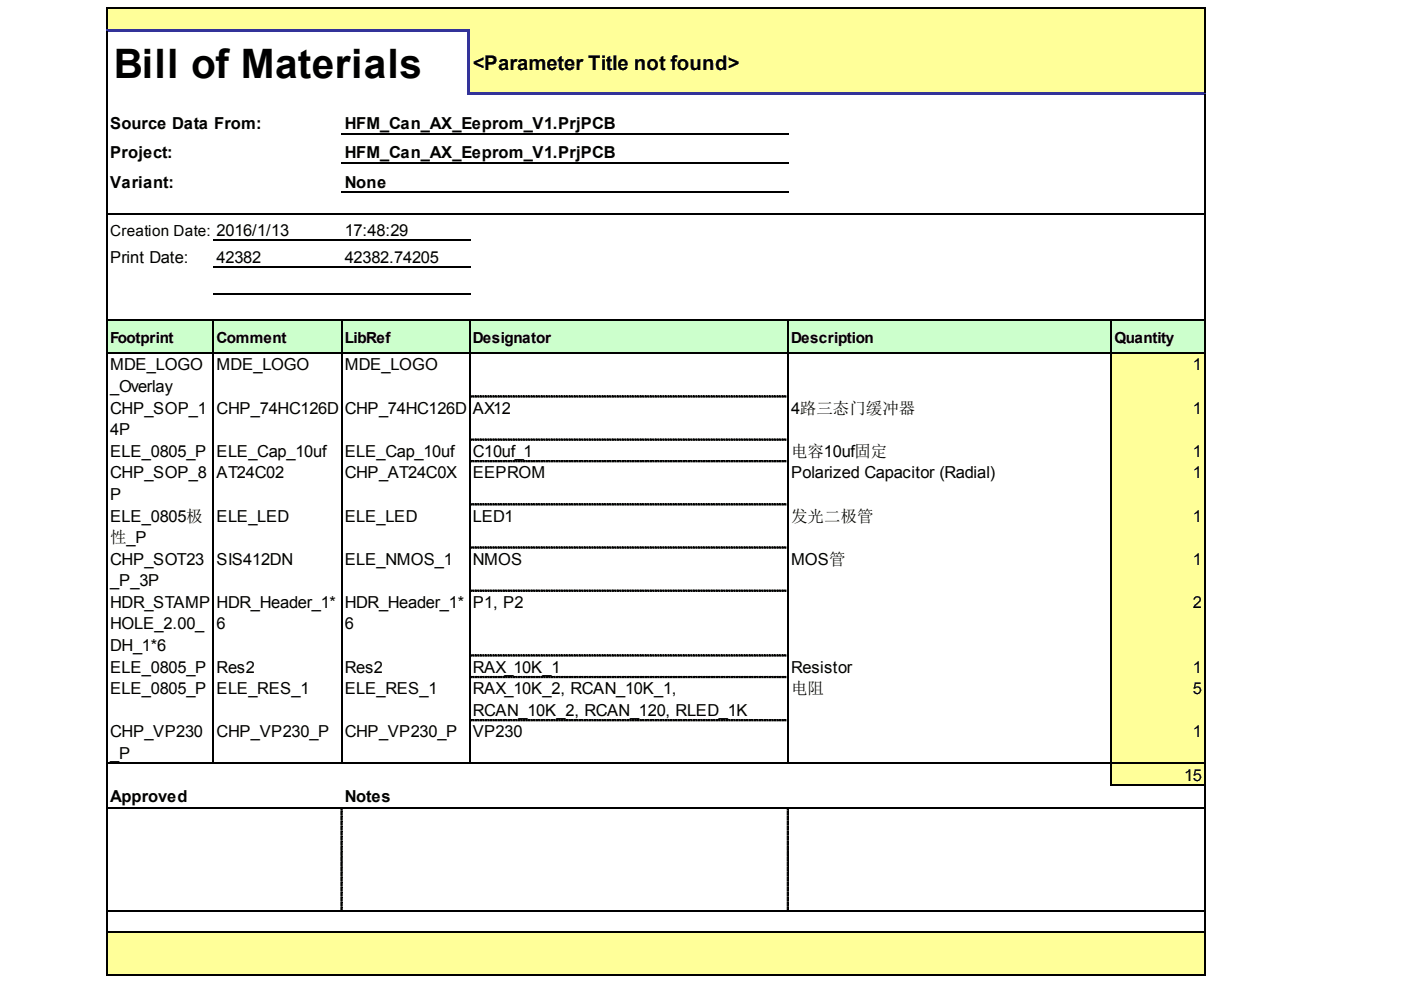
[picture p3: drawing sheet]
<svg xmlns="http://www.w3.org/2000/svg" width="297mm" height="210mm" viewBox="0 0 297 210" stroke-linecap="round" stroke-linejoin="round" font-family="sans-serif">
<defs><g id="words">
<text font-size="8.6" x="24.2" y="16.6">Bill of Materials</text>
<text font-size="4.3" x="100.2" y="14.7">&lt;Parameter Title not found&gt;</text>
<g font-size="3.5">
<text x="23.4" y="27.4">Source Data From:</text>
<text x="73.1" y="27.4">HFM_Can_AX_Eeprom_V1.PrjPCB</text>
<text x="23.4" y="33.6">Project:</text>
<text x="73.1" y="33.6">HFM_Can_AX_Eeprom_V1.PrjPCB</text>
<text x="23.4" y="39.8">Variant:</text>
<text x="73.1" y="39.8">None</text>
<text x="73.1" y="50">17:48:29</text>
<text x="23.4" y="55.7">Print Date:</text>
<text x="45.9" y="55.7">42382</text>
<text x="73.1" y="55.7">42382.74205</text>
<text x="23.4" y="78.5">MDE_LOGO</text>
<text x="23.4" y="83.1">_Overlay</text>
<text x="45.9" y="78.5">MDE_LOGO</text>
<text x="73.1" y="78.5">MDE_LOGO</text>
<text x="252.9" y="78.5">1</text>
<text x="23.4" y="87.7">CHP_SOP_1</text>
<text x="45.9" y="87.7">CHP_74HC126D</text>
<text x="73.1" y="87.7">CHP_74HC126D</text>
<text x="100.2" y="87.7">AX12</text>
<text x="167.7" y="87.7">4路三态门缓冲器</text>
<text x="252.9" y="87.7">1</text>
<text x="23.4" y="92.3">4P</text>
<text x="23.4" y="96.8">ELE_0805_P</text>
<text x="23.4" y="101.4">CHP_SOP_8</text>
<text x="45.9" y="96.8">ELE_Cap_10uf</text>
<text x="45.9" y="101.4">AT24C02</text>
<text x="73.1" y="96.8">ELE_Cap_10uf</text>
<text x="73.1" y="101.4">CHP_AT24C0X</text>
<text x="100.2" y="96.8">C10uf_1</text>
<text x="100.2" y="101.4">EEPROM</text>
<text x="167.7" y="101.4">Polarized Capacitor (Radial)</text>
<text x="167.7" y="96.8">电容10uf固定</text>
<text x="252.9" y="96.8">1</text>
<text x="252.9" y="101.4">1</text>
<text x="23.4" y="106">P</text>
<text x="23.4" y="110.6">ELE_0805极</text>
<text x="45.9" y="110.6">ELE_LED</text>
<text x="73.1" y="110.6">ELE_LED</text>
<text x="100.2" y="110.6">LED1</text>
<text x="167.7" y="110.6">发光二极管</text>
<text x="252.9" y="110.6">1</text>
<text x="23.4" y="119.7">CHP_SOT23</text>
<text x="23.4" y="115.2">性_P</text>
<text x="45.9" y="119.7">SIS412DN</text>
<text x="73.1" y="119.7">ELE_NMOS_1</text>
<text x="100.2" y="119.7">NMOS</text>
<text x="167.7" y="119.7">MOS管</text>
<text x="252.9" y="119.7">1</text>
<text x="23.4" y="124.3">_P_3P</text>
<text x="23.4" y="128.9">HDR_STAMP</text>
<text x="45.9" y="128.9">HDR_Header_1*</text>
<text x="73.1" y="128.9">HDR_Header_1*</text>
<text x="100.2" y="128.9">P1, P2</text>
<text x="252.9" y="128.9">2</text>
<text x="23.4" y="133.5">HOLE_2.00_</text>
<text x="45.9" y="133.5">6</text>
<text x="73.1" y="133.5">6</text>
<text x="23.4" y="138">DH_1*6</text>
<text x="23.4" y="142.6">ELE_0805_P</text>
<text x="45.9" y="142.6">Res2</text>
<text x="73.1" y="142.6">Res2</text>
<text x="100.2" y="142.6">RAX_10K_1</text>
<text x="167.7" y="142.6">Resistor</text>
<text x="252.9" y="142.6">1</text>
<text x="23.4" y="147.2">ELE_0805_P</text>
<text x="45.9" y="147.2">ELE_RES_1</text>
<text x="73.1" y="147.2">ELE_RES_1</text>
<text x="100.2" y="147.2">RAX_10K_2, RCAN_10K_1,</text>
<text x="167.7" y="147.2">电阻</text>
<text x="252.9" y="147.2">5</text>
<text x="100.2" y="151.8">RCAN_10K_2, RCAN_120, RLED_1K</text>
<text x="23.4" y="156.3">CHP_VP230</text>
<text x="23.4" y="160.9">_P</text>
<text x="45.9" y="156.3">CHP_VP230_P</text>
<text x="73.1" y="156.3">CHP_VP230_P</text>
<text x="100.2" y="156.3">VP230</text>
<text x="252.9" y="156.3">1</text>
<text x="251" y="165.5">15</text>
<text x="23.4" y="170.1">Approved</text>
<text x="73.1" y="170.1">Notes</text>
</g>
<g font-size="3.2">
<text x="23.4" y="50">Creation Date: 2016/1/13</text>
<text x="23.4" y="72.6">Footprint</text>
<text x="45.9" y="72.6">Comment</text>
<text x="73.1" y="72.6">LibRef</text>
<text x="100.2" y="72.6">Designator</text>
<text x="167.7" y="72.6">Description</text>
<text x="236.3" y="72.6">Quantity</text>
</g>
</g></defs>
<g fill="#ff9">
<path d="M22.8 1.8h22.6v4.9h-22.6z" fill-rule="evenodd"/>
<path d="M45.1 1.8h27.5v4.9h-27.5z" fill-rule="evenodd"/>
<path d="M72.3 1.8h27.4v4.9h-27.4z" fill-rule="evenodd"/>
<path d="M99.4 1.8h67.8v4.9h-67.8z" fill-rule="evenodd"/>
<path d="M166.9 1.8h68.8v4.9h-68.8z" fill-rule="evenodd"/>
<path d="M235.5 1.8h20.1v4.9h-20.1z" fill-rule="evenodd"/>
<path d="M99.4 6.4h67.8v13.7h-67.8z" fill-rule="evenodd"/>
<path d="M166.9 6.4h68.8v13.7h-68.8z" fill-rule="evenodd"/>
<path d="M235.5 6.4h20.1v13.7h-20.1z" fill-rule="evenodd"/>
<path d="M235.5 74.8h20.1v9.4h-20.1z" fill-rule="evenodd"/>
<path d="M235.5 83.9h20.1v9.4h-20.1z" fill-rule="evenodd"/>
<path d="M235.5 93.1h20.1v4.8h-20.1z" fill-rule="evenodd"/>
<path d="M235.5 97.7h20.1v9.4h-20.1z" fill-rule="evenodd"/>
<path d="M235.5 106.8h20.1v9.4h-20.1z" fill-rule="evenodd"/>
<path d="M235.5 116h20.1v9.4h-20.1z" fill-rule="evenodd"/>
<path d="M235.5 125.1h20.1v14h-20.1z" fill-rule="evenodd"/>
<path d="M235.5 138.8h20.1v4.9h-20.1z" fill-rule="evenodd"/>
<path d="M235.5 143.4h20.1v9.4h-20.1z" fill-rule="evenodd"/>
<path d="M235.5 152.6h20.1v9.4h-20.1z" fill-rule="evenodd"/>
<path d="M235.5 161.7h20.1v4.9h-20.1z" fill-rule="evenodd"/>
<path d="M22.8 197.5h22.6v4.9h-22.6z" fill-rule="evenodd"/>
<path d="M45.1 197.5h27.5v4.9h-27.5z" fill-rule="evenodd"/>
<path d="M72.3 197.5h27.4v4.9h-27.4z" fill-rule="evenodd"/>
<path d="M99.4 197.5h67.8v4.9h-67.8z" fill-rule="evenodd"/>
<path d="M166.9 197.5h68.8v4.9h-68.8z" fill-rule="evenodd"/>
<path d="M235.5 197.5h20.1v4.9h-20.1z" fill-rule="evenodd"/>
<path d="M22.8 202.1h22.6v4.8h-22.6z" fill-rule="evenodd"/>
<path d="M45.1 202.1h27.5v4.8h-27.5z" fill-rule="evenodd"/>
<path d="M72.3 202.1h27.4v4.8h-27.4z" fill-rule="evenodd"/>
<path d="M99.4 202.1h67.8v4.8h-67.8z" fill-rule="evenodd"/>
<path d="M166.9 202.1h68.8v4.8h-68.8z" fill-rule="evenodd"/>
<path d="M235.5 202.1h20.1v4.8h-20.1z" fill-rule="evenodd"/>
</g>
<g fill="#cfc">
<path d="M22.8 67.8h22.6v7.2h-22.6z" fill-rule="evenodd"/>
<path d="M45.1 67.8h27.5v7.2h-27.5z" fill-rule="evenodd"/>
<path d="M72.3 67.8h27.4v7.2h-27.4z" fill-rule="evenodd"/>
<path d="M99.4 67.8h67.8v7.2h-67.8z" fill-rule="evenodd"/>
<path d="M166.9 67.8h68.8v7.2h-68.8z" fill-rule="evenodd"/>
<path d="M235.5 67.8h20.1v7.2h-20.1z" fill-rule="evenodd"/>
</g>
<path d="M22.5 1.7h233.1" fill="none" stroke="#000" stroke-width=".27"/>
<g fill="#339">
<path d="M22.5 6.1h77.2v.6h-77.2z" fill-rule="evenodd"/>
<path d="M99.7 19.6h155.9v.5h-155.9z" fill-rule="evenodd"/>
</g>
<g fill="#000" stroke="#000" stroke-width=".21">
<path d="M99.7 83.9h.3v.3h-.3zM100.2 83.9h.3v.3h-.3zM100.8 83.9h.2v.3h-.2zM101.3 83.9h.3v.3h-.3zM101.9 83.9h.2v.3h-.2zM102.4 83.9h.3v.3h-.3zM102.9 83.9h.3v.3h-.3zM103.5 83.9h.2v.3h-.2zM104 83.9h.3v.3h-.3zM104.5 83.9h.3v.3h-.3zM105.1 83.9h.2v.3h-.2zM105.6 83.9h.3v.3h-.3zM106.2 83.9h.2v.3h-.2zM106.7 83.9h.3v.3h-.3zM107.2 83.9h.3v.3h-.3zM107.8 83.9h.2v.3h-.2zM108.3 83.9h.3v.3h-.3zM108.8 83.9h.3v.3h-.3zM109.4 83.9h.2v.3h-.2zM109.9 83.9h.3v.3h-.3zM110.5 83.9h.2v.3h-.2zM111 83.9h.3v.3h-.3zM111.5 83.9h.3v.3h-.3zM112.1 83.9h.2v.3h-.2zM112.6 83.9h.3v.3h-.3zM113.1 83.9h.3v.3h-.3zM113.7 83.9h.2v.3h-.2zM114.2 83.9h.3v.3h-.3zM114.8 83.9h.2v.3h-.2zM115.3 83.9h.3v.3h-.3zM115.8 83.9h.3v.3h-.3zM116.4 83.9h.2v.3h-.2zM116.9 83.9h.3v.3h-.3zM117.4 83.9h.3v.3h-.3zM118 83.9h.3v.3h-.3zM118.5 83.9h.3v.3h-.3zM119.1 83.9h.2v.3h-.2zM119.6 83.9h.3v.3h-.3zM120.1 83.9h.3v.3h-.3zM120.7 83.9h.2v.3h-.2zM121.2 83.9h.3v.3h-.3zM121.7 83.9h.3v.3h-.3zM122.3 83.9h.3v.3h-.3zM122.8 83.9h.3v.3h-.3zM123.4 83.9h.2v.3h-.2zM123.9 83.9h.3v.3h-.3zM124.4 83.9h.3v.3h-.3zM125 83.9h.2v.3h-.2zM125.5 83.9h.3v.3h-.3zM126 83.9h.3v.3h-.3zM126.6 83.9h.3v.3h-.3zM127.1 83.9h.3v.3h-.3zM127.7 83.9h.2v.3h-.2zM128.2 83.9h.3v.3h-.3zM128.7 83.9h.3v.3h-.3zM129.3 83.9h.2v.3h-.2zM129.8 83.9h.3v.3h-.3zM130.3 83.9h.3v.3h-.3zM130.9 83.9h.3v.3h-.3zM131.4 83.9h.3v.3h-.3zM132 83.9h.2v.3h-.2zM132.5 83.9h.3v.3h-.3zM133 83.9h.3v.3h-.3zM133.6 83.9h.2v.3h-.2zM134.1 83.9h.3v.3h-.3zM134.6 83.9h.3v.3h-.3zM135.2 83.9h.3v.3h-.3zM135.7 83.9h.3v.3h-.3zM136.3 83.9h.2v.3h-.2zM136.8 83.9h.3v.3h-.3zM137.3 83.9h.3v.3h-.3zM137.9 83.9h.2v.3h-.2zM138.4 83.9h.3v.3h-.3zM138.9 83.9h.3v.3h-.3zM139.5 83.9h.3v.3h-.3zM140 83.9h.3v.3h-.3zM140.6 83.9h.2v.3h-.2zM141.1 83.9h.3v.3h-.3zM141.6 83.9h.3v.3h-.3zM142.2 83.9h.2v.3h-.2zM142.7 83.9h.3v.3h-.3zM143.3 83.9h.2v.3h-.2zM143.8 83.9h.3v.3h-.3zM144.3 83.9h.3v.3h-.3zM144.9 83.9h.2v.3h-.2zM145.4 83.9h.3v.3h-.3zM145.9 83.9h.3v.3h-.3zM146.5 83.9h.2v.3h-.2zM147 83.9h.3v.3h-.3zM147.6 83.9h.2v.3h-.2zM148.1 83.9h.3v.3h-.3zM148.6 83.9h.3v.3h-.3zM149.2 83.9h.2v.3h-.2zM149.7 83.9h.3v.3h-.3zM150.2 83.9h.3v.3h-.3zM150.8 83.9h.2v.3h-.2zM151.3 83.9h.3v.3h-.3zM151.9 83.9h.2v.3h-.2zM152.4 83.9h.3v.3h-.3zM152.9 83.9h.3v.3h-.3zM153.5 83.9h.2v.3h-.2zM154 83.9h.3v.3h-.3zM154.5 83.9h.3v.3h-.3zM155.1 83.9h.2v.3h-.2zM155.6 83.9h.3v.3h-.3zM156.2 83.9h.2v.3h-.2zM156.7 83.9h.3v.3h-.3zM157.2 83.9h.3v.3h-.3zM157.8 83.9h.2v.3h-.2zM158.3 83.9h.3v.3h-.3zM158.8 83.9h.3v.3h-.3zM159.4 83.9h.2v.3h-.2zM159.9 83.9h.3v.3h-.3zM160.5 83.9h.2v.3h-.2zM161 83.9h.3v.3h-.3zM161.5 83.9h.3v.3h-.3zM162.1 83.9h.2v.3h-.2zM162.6 83.9h.3v.3h-.3zM163.1 83.9h.3v.3h-.3zM163.7 83.9h.2v.3h-.2zM164.2 83.9h.3v.3h-.3zM164.8 83.9h.2v.3h-.2zM165.3 83.9h.3v.3h-.3zM165.8 83.9h.3v.3h-.3zM166.4 83.9h.2v.3h-.2z"/>
<path d="M99.7 93.1h.3v.2h-.3zM100.2 93.1h.3v.2h-.3zM100.8 93.1h.2v.2h-.2zM101.3 93.1h.3v.2h-.3zM101.9 93.1h.2v.2h-.2zM102.4 93.1h.3v.2h-.3zM102.9 93.1h.3v.2h-.3zM103.5 93.1h.2v.2h-.2zM104 93.1h.3v.2h-.3zM104.5 93.1h.3v.2h-.3zM105.1 93.1h.2v.2h-.2zM105.6 93.1h.3v.2h-.3zM106.2 93.1h.2v.2h-.2zM106.7 93.1h.3v.2h-.3zM107.2 93.1h.3v.2h-.3zM107.8 93.1h.2v.2h-.2zM108.3 93.1h.3v.2h-.3zM108.8 93.1h.3v.2h-.3zM109.4 93.1h.2v.2h-.2zM109.9 93.1h.3v.2h-.3zM110.5 93.1h.2v.2h-.2zM111 93.1h.3v.2h-.3zM111.5 93.1h.3v.2h-.3zM112.1 93.1h.2v.2h-.2zM112.6 93.1h.3v.2h-.3zM113.1 93.1h.3v.2h-.3zM113.7 93.1h.2v.2h-.2zM114.2 93.1h.3v.2h-.3zM114.8 93.1h.2v.2h-.2zM115.3 93.1h.3v.2h-.3zM115.8 93.1h.3v.2h-.3zM116.4 93.1h.2v.2h-.2zM116.9 93.1h.3v.2h-.3zM117.4 93.1h.3v.2h-.3zM118 93.1h.3v.2h-.3zM118.5 93.1h.3v.2h-.3zM119.1 93.1h.2v.2h-.2zM119.6 93.1h.3v.2h-.3zM120.1 93.1h.3v.2h-.3zM120.7 93.1h.2v.2h-.2zM121.2 93.1h.3v.2h-.3zM121.7 93.1h.3v.2h-.3zM122.3 93.1h.3v.2h-.3zM122.8 93.1h.3v.2h-.3zM123.4 93.1h.2v.2h-.2zM123.9 93.1h.3v.2h-.3zM124.4 93.1h.3v.2h-.3zM125 93.1h.2v.2h-.2zM125.5 93.1h.3v.2h-.3zM126 93.1h.3v.2h-.3zM126.6 93.1h.3v.2h-.3zM127.1 93.1h.3v.2h-.3zM127.7 93.1h.2v.2h-.2zM128.2 93.1h.3v.2h-.3zM128.7 93.1h.3v.2h-.3zM129.3 93.1h.2v.2h-.2zM129.8 93.1h.3v.2h-.3zM130.3 93.1h.3v.2h-.3zM130.9 93.1h.3v.2h-.3zM131.4 93.1h.3v.2h-.3zM132 93.1h.2v.2h-.2zM132.5 93.1h.3v.2h-.3zM133 93.1h.3v.2h-.3zM133.6 93.1h.2v.2h-.2zM134.1 93.1h.3v.2h-.3zM134.6 93.1h.3v.2h-.3zM135.2 93.1h.3v.2h-.3zM135.7 93.1h.3v.2h-.3zM136.3 93.1h.2v.2h-.2zM136.8 93.1h.3v.2h-.3zM137.3 93.1h.3v.2h-.3zM137.9 93.1h.2v.2h-.2zM138.4 93.1h.3v.2h-.3zM138.9 93.1h.3v.2h-.3zM139.5 93.1h.3v.2h-.3zM140 93.1h.3v.2h-.3zM140.6 93.1h.2v.2h-.2zM141.1 93.1h.3v.2h-.3zM141.6 93.1h.3v.2h-.3zM142.2 93.1h.2v.2h-.2zM142.7 93.1h.3v.2h-.3zM143.3 93.1h.2v.2h-.2zM143.8 93.1h.3v.2h-.3zM144.3 93.1h.3v.2h-.3zM144.9 93.1h.2v.2h-.2zM145.4 93.1h.3v.2h-.3zM145.9 93.1h.3v.2h-.3zM146.5 93.1h.2v.2h-.2zM147 93.1h.3v.2h-.3zM147.6 93.1h.2v.2h-.2zM148.1 93.1h.3v.2h-.3zM148.6 93.1h.3v.2h-.3zM149.2 93.1h.2v.2h-.2zM149.7 93.1h.3v.2h-.3zM150.2 93.1h.3v.2h-.3zM150.8 93.1h.2v.2h-.2zM151.3 93.1h.3v.2h-.3zM151.9 93.1h.2v.2h-.2zM152.4 93.1h.3v.2h-.3zM152.9 93.1h.3v.2h-.3zM153.5 93.1h.2v.2h-.2zM154 93.1h.3v.2h-.3zM154.5 93.1h.3v.2h-.3zM155.1 93.1h.2v.2h-.2zM155.6 93.1h.3v.2h-.3zM156.2 93.1h.2v.2h-.2zM156.7 93.1h.3v.2h-.3zM157.2 93.1h.3v.2h-.3zM157.8 93.1h.2v.2h-.2zM158.3 93.1h.3v.2h-.3zM158.8 93.1h.3v.2h-.3zM159.4 93.1h.2v.2h-.2zM159.9 93.1h.3v.2h-.3zM160.5 93.1h.2v.2h-.2zM161 93.1h.3v.2h-.3zM161.5 93.1h.3v.2h-.3zM162.1 93.1h.2v.2h-.2zM162.6 93.1h.3v.2h-.3zM163.1 93.1h.3v.2h-.3zM163.7 93.1h.2v.2h-.2zM164.2 93.1h.3v.2h-.3zM164.8 93.1h.2v.2h-.2zM165.3 93.1h.3v.2h-.3zM165.8 93.1h.3v.2h-.3zM166.4 93.1h.2v.2h-.2z"/>
<path d="M99.7 97.7h.3v.2h-.3zM100.2 97.7h.3v.2h-.3zM100.8 97.7h.2v.2h-.2zM101.3 97.7h.3v.2h-.3zM101.9 97.7h.2v.2h-.2zM102.4 97.7h.3v.2h-.3zM102.9 97.7h.3v.2h-.3zM103.5 97.7h.2v.2h-.2zM104 97.7h.3v.2h-.3zM104.5 97.7h.3v.2h-.3zM105.1 97.7h.2v.2h-.2zM105.6 97.7h.3v.2h-.3zM106.2 97.7h.2v.2h-.2zM106.7 97.7h.3v.2h-.3zM107.2 97.7h.3v.2h-.3zM107.8 97.7h.2v.2h-.2zM108.3 97.7h.3v.2h-.3zM108.8 97.7h.3v.2h-.3zM109.4 97.7h.2v.2h-.2zM109.9 97.7h.3v.2h-.3zM110.5 97.7h.2v.2h-.2zM111 97.7h.3v.2h-.3zM111.5 97.7h.3v.2h-.3zM112.1 97.7h.2v.2h-.2zM112.6 97.7h.3v.2h-.3zM113.1 97.7h.3v.2h-.3zM113.7 97.7h.2v.2h-.2zM114.2 97.7h.3v.2h-.3zM114.8 97.7h.2v.2h-.2zM115.3 97.7h.3v.2h-.3zM115.8 97.7h.3v.2h-.3zM116.4 97.7h.2v.2h-.2zM116.9 97.7h.3v.2h-.3zM117.4 97.7h.3v.2h-.3zM118 97.7h.3v.2h-.3zM118.5 97.7h.3v.2h-.3zM119.1 97.7h.2v.2h-.2zM119.6 97.7h.3v.2h-.3zM120.1 97.7h.3v.2h-.3zM120.7 97.7h.2v.2h-.2zM121.2 97.7h.3v.2h-.3zM121.7 97.7h.3v.2h-.3zM122.3 97.7h.3v.2h-.3zM122.8 97.7h.3v.2h-.3zM123.4 97.7h.2v.2h-.2zM123.9 97.7h.3v.2h-.3zM124.4 97.7h.3v.2h-.3zM125 97.7h.2v.2h-.2zM125.5 97.7h.3v.2h-.3zM126 97.7h.3v.2h-.3zM126.6 97.7h.3v.2h-.3zM127.1 97.7h.3v.2h-.3zM127.7 97.7h.2v.2h-.2zM128.2 97.7h.3v.2h-.3zM128.7 97.7h.3v.2h-.3zM129.3 97.7h.2v.2h-.2zM129.8 97.7h.3v.2h-.3zM130.3 97.7h.3v.2h-.3zM130.9 97.7h.3v.2h-.3zM131.4 97.7h.3v.2h-.3zM132 97.7h.2v.2h-.2zM132.5 97.7h.3v.2h-.3zM133 97.7h.3v.2h-.3zM133.6 97.7h.2v.2h-.2zM134.1 97.7h.3v.2h-.3zM134.6 97.7h.3v.2h-.3zM135.2 97.7h.3v.2h-.3zM135.7 97.7h.3v.2h-.3zM136.3 97.7h.2v.2h-.2zM136.8 97.7h.3v.2h-.3zM137.3 97.7h.3v.2h-.3zM137.9 97.7h.2v.2h-.2zM138.4 97.7h.3v.2h-.3zM138.9 97.7h.3v.2h-.3zM139.5 97.7h.3v.2h-.3zM140 97.7h.3v.2h-.3zM140.6 97.7h.2v.2h-.2zM141.1 97.7h.3v.2h-.3zM141.6 97.7h.3v.2h-.3zM142.2 97.7h.2v.2h-.2zM142.7 97.7h.3v.2h-.3zM143.3 97.7h.2v.2h-.2zM143.8 97.7h.3v.2h-.3zM144.3 97.7h.3v.2h-.3zM144.9 97.7h.2v.2h-.2zM145.4 97.7h.3v.2h-.3zM145.9 97.7h.3v.2h-.3zM146.5 97.7h.2v.2h-.2zM147 97.7h.3v.2h-.3zM147.6 97.7h.2v.2h-.2zM148.1 97.7h.3v.2h-.3zM148.6 97.7h.3v.2h-.3zM149.2 97.7h.2v.2h-.2zM149.7 97.7h.3v.2h-.3zM150.2 97.7h.3v.2h-.3zM150.8 97.7h.2v.2h-.2zM151.3 97.7h.3v.2h-.3zM151.9 97.7h.2v.2h-.2zM152.4 97.7h.3v.2h-.3zM152.9 97.7h.3v.2h-.3zM153.5 97.7h.2v.2h-.2zM154 97.7h.3v.2h-.3zM154.5 97.7h.3v.2h-.3zM155.1 97.7h.2v.2h-.2zM155.6 97.7h.3v.2h-.3zM156.2 97.7h.2v.2h-.2zM156.7 97.7h.3v.2h-.3zM157.2 97.7h.3v.2h-.3zM157.8 97.7h.2v.2h-.2zM158.3 97.7h.3v.2h-.3zM158.8 97.7h.3v.2h-.3zM159.4 97.7h.2v.2h-.2zM159.9 97.7h.3v.2h-.3zM160.5 97.7h.2v.2h-.2zM161 97.7h.3v.2h-.3zM161.5 97.7h.3v.2h-.3zM162.1 97.7h.2v.2h-.2zM162.6 97.7h.3v.2h-.3zM163.1 97.7h.3v.2h-.3zM163.7 97.7h.2v.2h-.2zM164.2 97.7h.3v.2h-.3zM164.8 97.7h.2v.2h-.2zM165.3 97.7h.3v.2h-.3zM165.8 97.7h.3v.2h-.3zM166.4 97.7h.2v.2h-.2z"/>
<path d="M99.7 106.8h.3v.3h-.3zM100.2 106.8h.3v.3h-.3zM100.8 106.8h.2v.3h-.2zM101.3 106.8h.3v.3h-.3zM101.9 106.8h.2v.3h-.2zM102.4 106.8h.3v.3h-.3zM102.9 106.8h.3v.3h-.3zM103.5 106.8h.2v.3h-.2zM104 106.8h.3v.3h-.3zM104.5 106.8h.3v.3h-.3zM105.1 106.8h.2v.3h-.2zM105.6 106.8h.3v.3h-.3zM106.2 106.8h.2v.3h-.2zM106.7 106.8h.3v.3h-.3zM107.2 106.8h.3v.3h-.3zM107.8 106.8h.2v.3h-.2zM108.3 106.8h.3v.3h-.3zM108.8 106.8h.3v.3h-.3zM109.4 106.8h.2v.3h-.2zM109.9 106.8h.3v.3h-.3zM110.5 106.8h.2v.3h-.2zM111 106.8h.3v.3h-.3zM111.5 106.8h.3v.3h-.3zM112.1 106.8h.2v.3h-.2zM112.6 106.8h.3v.3h-.3zM113.1 106.8h.3v.3h-.3zM113.7 106.8h.2v.3h-.2zM114.2 106.8h.3v.3h-.3zM114.8 106.8h.2v.3h-.2zM115.3 106.8h.3v.3h-.3zM115.8 106.8h.3v.3h-.3zM116.4 106.8h.2v.3h-.2zM116.9 106.8h.3v.3h-.3zM117.4 106.8h.3v.3h-.3zM118 106.8h.3v.3h-.3zM118.5 106.8h.3v.3h-.3zM119.1 106.8h.2v.3h-.2zM119.6 106.8h.3v.3h-.3zM120.1 106.8h.3v.3h-.3zM120.7 106.8h.2v.3h-.2zM121.2 106.8h.3v.3h-.3zM121.7 106.8h.3v.3h-.3zM122.3 106.8h.3v.3h-.3zM122.8 106.8h.3v.3h-.3zM123.4 106.8h.2v.3h-.2zM123.9 106.8h.3v.3h-.3zM124.4 106.8h.3v.3h-.3zM125 106.8h.2v.3h-.2zM125.5 106.8h.3v.3h-.3zM126 106.8h.3v.3h-.3zM126.6 106.8h.3v.3h-.3zM127.1 106.8h.3v.3h-.3zM127.7 106.8h.2v.3h-.2zM128.2 106.8h.3v.3h-.3zM128.7 106.8h.3v.3h-.3zM129.3 106.8h.2v.3h-.2zM129.8 106.8h.3v.3h-.3zM130.3 106.8h.3v.3h-.3zM130.9 106.8h.3v.3h-.3zM131.4 106.8h.3v.3h-.3zM132 106.8h.2v.3h-.2zM132.5 106.8h.3v.3h-.3zM133 106.8h.3v.3h-.3zM133.6 106.8h.2v.3h-.2zM134.1 106.8h.3v.3h-.3zM134.6 106.8h.3v.3h-.3zM135.2 106.8h.3v.3h-.3zM135.7 106.8h.3v.3h-.3zM136.3 106.8h.2v.3h-.2zM136.8 106.8h.3v.3h-.3zM137.3 106.8h.3v.3h-.3zM137.9 106.8h.2v.3h-.2zM138.4 106.8h.3v.3h-.3zM138.9 106.8h.3v.3h-.3zM139.5 106.8h.3v.3h-.3zM140 106.8h.3v.3h-.3zM140.6 106.8h.2v.3h-.2zM141.1 106.8h.3v.3h-.3zM141.6 106.8h.3v.3h-.3zM142.2 106.8h.2v.3h-.2zM142.7 106.8h.3v.3h-.3zM143.3 106.8h.2v.3h-.2zM143.8 106.8h.3v.3h-.3zM144.3 106.8h.3v.3h-.3zM144.9 106.8h.2v.3h-.2zM145.4 106.8h.3v.3h-.3zM145.9 106.8h.3v.3h-.3zM146.5 106.8h.2v.3h-.2zM147 106.8h.3v.3h-.3zM147.6 106.8h.2v.3h-.2zM148.1 106.8h.3v.3h-.3zM148.6 106.8h.3v.3h-.3zM149.2 106.8h.2v.3h-.2zM149.7 106.8h.3v.3h-.3zM150.2 106.8h.3v.3h-.3zM150.8 106.8h.2v.3h-.2zM151.3 106.8h.3v.3h-.3zM151.9 106.8h.2v.3h-.2zM152.4 106.8h.3v.3h-.3zM152.9 106.8h.3v.3h-.3zM153.5 106.8h.2v.3h-.2zM154 106.8h.3v.3h-.3zM154.5 106.8h.3v.3h-.3zM155.1 106.8h.2v.3h-.2zM155.6 106.8h.3v.3h-.3zM156.2 106.8h.2v.3h-.2zM156.7 106.8h.3v.3h-.3zM157.2 106.8h.3v.3h-.3zM157.8 106.8h.2v.3h-.2zM158.3 106.8h.3v.3h-.3zM158.8 106.8h.3v.3h-.3zM159.4 106.8h.2v.3h-.2zM159.9 106.8h.3v.3h-.3zM160.5 106.8h.2v.3h-.2zM161 106.8h.3v.3h-.3zM161.5 106.8h.3v.3h-.3zM162.1 106.8h.2v.3h-.2zM162.6 106.8h.3v.3h-.3zM163.1 106.8h.3v.3h-.3zM163.7 106.8h.2v.3h-.2zM164.2 106.8h.3v.3h-.3zM164.8 106.8h.2v.3h-.2zM165.3 106.8h.3v.3h-.3zM165.8 106.8h.3v.3h-.3zM166.4 106.8h.2v.3h-.2z"/>
<path d="M99.7 116h.3v.2h-.3zM100.2 116h.3v.2h-.3zM100.8 116h.2v.2h-.2zM101.3 116h.3v.2h-.3zM101.9 116h.2v.2h-.2zM102.4 116h.3v.2h-.3zM102.9 116h.3v.2h-.3zM103.5 116h.2v.2h-.2zM104 116h.3v.2h-.3zM104.5 116h.3v.2h-.3zM105.1 116h.2v.2h-.2zM105.6 116h.3v.2h-.3zM106.2 116h.2v.2h-.2zM106.7 116h.3v.2h-.3zM107.2 116h.3v.2h-.3zM107.8 116h.2v.2h-.2zM108.3 116h.3v.2h-.3zM108.8 116h.3v.2h-.3zM109.4 116h.2v.2h-.2zM109.9 116h.3v.2h-.3zM110.5 116h.2v.2h-.2zM111 116h.3v.2h-.3zM111.5 116h.3v.2h-.3zM112.1 116h.2v.2h-.2zM112.6 116h.3v.2h-.3zM113.1 116h.3v.2h-.3zM113.7 116h.2v.2h-.2zM114.2 116h.3v.2h-.3zM114.8 116h.2v.2h-.2zM115.3 116h.3v.2h-.3zM115.8 116h.3v.2h-.3zM116.4 116h.2v.2h-.2zM116.9 116h.3v.2h-.3zM117.4 116h.3v.2h-.3zM118 116h.3v.2h-.3zM118.5 116h.3v.2h-.3zM119.1 116h.2v.2h-.2zM119.6 116h.3v.2h-.3zM120.1 116h.3v.2h-.3zM120.7 116h.2v.2h-.2zM121.2 116h.3v.2h-.3zM121.7 116h.3v.2h-.3zM122.3 116h.3v.2h-.3zM122.8 116h.3v.2h-.3zM123.4 116h.2v.2h-.2zM123.9 116h.3v.2h-.3zM124.4 116h.3v.2h-.3zM125 116h.2v.2h-.2zM125.5 116h.3v.2h-.3zM126 116h.3v.2h-.3zM126.6 116h.3v.2h-.3zM127.1 116h.3v.2h-.3zM127.7 116h.2v.2h-.2zM128.2 116h.3v.2h-.3zM128.7 116h.3v.2h-.3zM129.3 116h.2v.2h-.2zM129.8 116h.3v.2h-.3zM130.3 116h.3v.2h-.3zM130.9 116h.3v.2h-.3zM131.4 116h.3v.2h-.3zM132 116h.2v.2h-.2zM132.5 116h.3v.2h-.3zM133 116h.3v.2h-.3zM133.6 116h.2v.2h-.2zM134.1 116h.3v.2h-.3zM134.6 116h.3v.2h-.3zM135.2 116h.3v.2h-.3zM135.7 116h.3v.2h-.3zM136.3 116h.2v.2h-.2zM136.8 116h.3v.2h-.3zM137.3 116h.3v.2h-.3zM137.9 116h.2v.2h-.2zM138.4 116h.3v.2h-.3zM138.9 116h.3v.2h-.3zM139.5 116h.3v.2h-.3zM140 116h.3v.2h-.3zM140.6 116h.2v.2h-.2zM141.1 116h.3v.2h-.3zM141.6 116h.3v.2h-.3zM142.2 116h.2v.2h-.2zM142.7 116h.3v.2h-.3zM143.3 116h.2v.2h-.2zM143.8 116h.3v.2h-.3zM144.3 116h.3v.2h-.3zM144.9 116h.2v.2h-.2zM145.4 116h.3v.2h-.3zM145.9 116h.3v.2h-.3zM146.5 116h.2v.2h-.2zM147 116h.3v.2h-.3zM147.6 116h.2v.2h-.2zM148.1 116h.3v.2h-.3zM148.6 116h.3v.2h-.3zM149.2 116h.2v.2h-.2zM149.7 116h.3v.2h-.3zM150.2 116h.3v.2h-.3zM150.8 116h.2v.2h-.2zM151.3 116h.3v.2h-.3zM151.9 116h.2v.2h-.2zM152.4 116h.3v.2h-.3zM152.9 116h.3v.2h-.3zM153.5 116h.2v.2h-.2zM154 116h.3v.2h-.3zM154.5 116h.3v.2h-.3zM155.1 116h.2v.2h-.2zM155.6 116h.3v.2h-.3zM156.2 116h.2v.2h-.2zM156.7 116h.3v.2h-.3zM157.2 116h.3v.2h-.3zM157.8 116h.2v.2h-.2zM158.3 116h.3v.2h-.3zM158.8 116h.3v.2h-.3zM159.4 116h.2v.2h-.2zM159.9 116h.3v.2h-.3zM160.5 116h.2v.2h-.2zM161 116h.3v.2h-.3zM161.5 116h.3v.2h-.3zM162.1 116h.2v.2h-.2zM162.6 116h.3v.2h-.3zM163.1 116h.3v.2h-.3zM163.7 116h.2v.2h-.2zM164.2 116h.3v.2h-.3zM164.8 116h.2v.2h-.2zM165.3 116h.3v.2h-.3zM165.8 116h.3v.2h-.3zM166.4 116h.2v.2h-.2z"/>
<path d="M99.7 125.1h.3v.3h-.3zM100.2 125.1h.3v.3h-.3zM100.8 125.1h.2v.3h-.2zM101.3 125.1h.3v.3h-.3zM101.9 125.1h.2v.3h-.2zM102.4 125.1h.3v.3h-.3zM102.9 125.1h.3v.3h-.3zM103.5 125.1h.2v.3h-.2zM104 125.1h.3v.3h-.3zM104.5 125.1h.3v.3h-.3zM105.1 125.1h.2v.3h-.2zM105.6 125.1h.3v.3h-.3zM106.2 125.1h.2v.3h-.2zM106.7 125.1h.3v.3h-.3zM107.2 125.1h.3v.3h-.3zM107.8 125.1h.2v.3h-.2zM108.3 125.1h.3v.3h-.3zM108.8 125.1h.3v.3h-.3zM109.4 125.1h.2v.3h-.2zM109.9 125.1h.3v.3h-.3zM110.5 125.1h.2v.3h-.2zM111 125.1h.3v.3h-.3zM111.5 125.1h.3v.3h-.3zM112.1 125.1h.2v.3h-.2zM112.6 125.1h.3v.3h-.3zM113.1 125.1h.3v.3h-.3zM113.7 125.1h.2v.3h-.2zM114.2 125.1h.3v.3h-.3zM114.8 125.1h.2v.3h-.2zM115.3 125.1h.3v.3h-.3zM115.8 125.1h.3v.3h-.3zM116.4 125.1h.2v.3h-.2zM116.9 125.1h.3v.3h-.3zM117.4 125.1h.3v.3h-.3zM118 125.1h.3v.3h-.3zM118.5 125.1h.3v.3h-.3zM119.1 125.1h.2v.3h-.2zM119.6 125.1h.3v.3h-.3zM120.1 125.1h.3v.3h-.3zM120.7 125.1h.2v.3h-.2zM121.2 125.1h.3v.3h-.3zM121.7 125.1h.3v.3h-.3zM122.3 125.1h.3v.3h-.3zM122.8 125.1h.3v.3h-.3zM123.4 125.1h.2v.3h-.2zM123.9 125.1h.3v.3h-.3zM124.4 125.1h.3v.3h-.3zM125 125.1h.2v.3h-.2zM125.5 125.1h.3v.3h-.3zM126 125.1h.3v.3h-.3zM126.6 125.1h.3v.3h-.3zM127.1 125.1h.3v.3h-.3zM127.7 125.1h.2v.3h-.2zM128.2 125.1h.3v.3h-.3zM128.7 125.1h.3v.3h-.3zM129.3 125.1h.2v.3h-.2zM129.8 125.1h.3v.3h-.3zM130.3 125.1h.3v.3h-.3zM130.9 125.1h.3v.3h-.3zM131.4 125.1h.3v.3h-.3zM132 125.1h.2v.3h-.2zM132.5 125.1h.3v.3h-.3zM133 125.1h.3v.3h-.3zM133.6 125.1h.2v.3h-.2zM134.1 125.1h.3v.3h-.3zM134.6 125.1h.3v.3h-.3zM135.2 125.1h.3v.3h-.3zM135.7 125.1h.3v.3h-.3zM136.3 125.1h.2v.3h-.2zM136.8 125.1h.3v.3h-.3zM137.3 125.1h.3v.3h-.3zM137.9 125.1h.2v.3h-.2zM138.4 125.1h.3v.3h-.3zM138.9 125.1h.3v.3h-.3zM139.5 125.1h.3v.3h-.3zM140 125.1h.3v.3h-.3zM140.6 125.1h.2v.3h-.2zM141.1 125.1h.3v.3h-.3zM141.6 125.1h.3v.3h-.3zM142.2 125.1h.2v.3h-.2zM142.7 125.1h.3v.3h-.3zM143.3 125.1h.2v.3h-.2zM143.8 125.1h.3v.3h-.3zM144.3 125.1h.3v.3h-.3zM144.9 125.1h.2v.3h-.2zM145.4 125.1h.3v.3h-.3zM145.9 125.1h.3v.3h-.3zM146.5 125.1h.2v.3h-.2zM147 125.1h.3v.3h-.3zM147.6 125.1h.2v.3h-.2zM148.1 125.1h.3v.3h-.3zM148.6 125.1h.3v.3h-.3zM149.2 125.1h.2v.3h-.2zM149.7 125.1h.3v.3h-.3zM150.2 125.1h.3v.3h-.3zM150.8 125.1h.2v.3h-.2zM151.3 125.1h.3v.3h-.3zM151.9 125.1h.2v.3h-.2zM152.4 125.1h.3v.3h-.3zM152.9 125.1h.3v.3h-.3zM153.5 125.1h.2v.3h-.2zM154 125.1h.3v.3h-.3zM154.5 125.1h.3v.3h-.3zM155.1 125.1h.2v.3h-.2zM155.6 125.1h.3v.3h-.3zM156.2 125.1h.2v.3h-.2zM156.7 125.1h.3v.3h-.3zM157.2 125.1h.3v.3h-.3zM157.8 125.1h.2v.3h-.2zM158.3 125.1h.3v.3h-.3zM158.8 125.1h.3v.3h-.3zM159.4 125.1h.2v.3h-.2zM159.9 125.1h.3v.3h-.3zM160.5 125.1h.2v.3h-.2zM161 125.1h.3v.3h-.3zM161.5 125.1h.3v.3h-.3zM162.1 125.1h.2v.3h-.2zM162.6 125.1h.3v.3h-.3zM163.1 125.1h.3v.3h-.3zM163.7 125.1h.2v.3h-.2zM164.2 125.1h.3v.3h-.3zM164.8 125.1h.2v.3h-.2zM165.3 125.1h.3v.3h-.3zM165.8 125.1h.3v.3h-.3zM166.4 125.1h.2v.3h-.2z"/>
<path d="M99.7 138.8h.3v.3h-.3zM100.2 138.8h.3v.3h-.3zM100.8 138.8h.2v.3h-.2zM101.3 138.8h.3v.3h-.3zM101.9 138.8h.2v.3h-.2zM102.4 138.8h.3v.3h-.3zM102.9 138.8h.3v.3h-.3zM103.5 138.8h.2v.3h-.2zM104 138.8h.3v.3h-.3zM104.5 138.8h.3v.3h-.3zM105.1 138.8h.2v.3h-.2zM105.6 138.8h.3v.3h-.3zM106.2 138.8h.2v.3h-.2zM106.7 138.8h.3v.3h-.3zM107.2 138.8h.3v.3h-.3zM107.8 138.8h.2v.3h-.2zM108.3 138.8h.3v.3h-.3zM108.8 138.8h.3v.3h-.3zM109.4 138.8h.2v.3h-.2zM109.9 138.8h.3v.3h-.3zM110.5 138.8h.2v.3h-.2zM111 138.8h.3v.3h-.3zM111.5 138.8h.3v.3h-.3zM112.1 138.8h.2v.3h-.2zM112.6 138.8h.3v.3h-.3zM113.1 138.8h.3v.3h-.3zM113.7 138.8h.2v.3h-.2zM114.2 138.8h.3v.3h-.3zM114.8 138.8h.2v.3h-.2zM115.3 138.8h.3v.3h-.3zM115.8 138.8h.3v.3h-.3zM116.4 138.8h.2v.3h-.2zM116.9 138.8h.3v.3h-.3zM117.4 138.8h.3v.3h-.3zM118 138.8h.3v.3h-.3zM118.5 138.8h.3v.3h-.3zM119.1 138.8h.2v.3h-.2zM119.6 138.8h.3v.3h-.3zM120.1 138.8h.3v.3h-.3zM120.7 138.8h.2v.3h-.2zM121.2 138.8h.3v.3h-.3zM121.7 138.8h.3v.3h-.3zM122.3 138.8h.3v.3h-.3zM122.8 138.8h.3v.3h-.3zM123.4 138.8h.2v.3h-.2zM123.9 138.8h.3v.3h-.3zM124.4 138.8h.3v.3h-.3zM125 138.8h.2v.3h-.2zM125.5 138.8h.3v.3h-.3zM126 138.8h.3v.3h-.3zM126.6 138.8h.3v.3h-.3zM127.1 138.8h.3v.3h-.3zM127.7 138.8h.2v.3h-.2zM128.2 138.8h.3v.3h-.3zM128.7 138.8h.3v.3h-.3zM129.3 138.8h.2v.3h-.2zM129.8 138.8h.3v.3h-.3zM130.3 138.8h.3v.3h-.3zM130.9 138.8h.3v.3h-.3zM131.4 138.8h.3v.3h-.3zM132 138.8h.2v.3h-.2zM132.5 138.8h.3v.3h-.3zM133 138.8h.3v.3h-.3zM133.6 138.8h.2v.3h-.2zM134.1 138.8h.3v.3h-.3zM134.6 138.8h.3v.3h-.3zM135.2 138.8h.3v.3h-.3zM135.7 138.8h.3v.3h-.3zM136.3 138.8h.2v.3h-.2zM136.8 138.8h.3v.3h-.3zM137.3 138.8h.3v.3h-.3zM137.9 138.8h.2v.3h-.2zM138.4 138.8h.3v.3h-.3zM138.9 138.8h.3v.3h-.3zM139.5 138.8h.3v.3h-.3zM140 138.8h.3v.3h-.3zM140.6 138.8h.2v.3h-.2zM141.1 138.8h.3v.3h-.3zM141.6 138.8h.3v.3h-.3zM142.2 138.8h.2v.3h-.2zM142.7 138.8h.3v.3h-.3zM143.3 138.8h.2v.3h-.2zM143.8 138.8h.3v.3h-.3zM144.3 138.8h.3v.3h-.3zM144.9 138.8h.2v.3h-.2zM145.4 138.8h.3v.3h-.3zM145.9 138.8h.3v.3h-.3zM146.5 138.8h.2v.3h-.2zM147 138.8h.3v.3h-.3zM147.6 138.8h.2v.3h-.2zM148.1 138.8h.3v.3h-.3zM148.6 138.8h.3v.3h-.3zM149.2 138.8h.2v.3h-.2zM149.7 138.8h.3v.3h-.3zM150.2 138.8h.3v.3h-.3zM150.8 138.8h.2v.3h-.2zM151.3 138.8h.3v.3h-.3zM151.9 138.8h.2v.3h-.2zM152.4 138.8h.3v.3h-.3zM152.9 138.8h.3v.3h-.3zM153.5 138.8h.2v.3h-.2zM154 138.8h.3v.3h-.3zM154.5 138.8h.3v.3h-.3zM155.1 138.8h.2v.3h-.2zM155.6 138.8h.3v.3h-.3zM156.2 138.8h.2v.3h-.2zM156.7 138.8h.3v.3h-.3zM157.2 138.8h.3v.3h-.3zM157.8 138.8h.2v.3h-.2zM158.3 138.8h.3v.3h-.3zM158.8 138.8h.3v.3h-.3zM159.4 138.8h.2v.3h-.2zM159.9 138.8h.3v.3h-.3zM160.5 138.8h.2v.3h-.2zM161 138.8h.3v.3h-.3zM161.5 138.8h.3v.3h-.3zM162.1 138.8h.2v.3h-.2zM162.6 138.8h.3v.3h-.3zM163.1 138.8h.3v.3h-.3zM163.7 138.8h.2v.3h-.2zM164.2 138.8h.3v.3h-.3zM164.8 138.8h.2v.3h-.2zM165.3 138.8h.3v.3h-.3zM165.8 138.8h.3v.3h-.3zM166.4 138.8h.2v.3h-.2z"/>
<path d="M99.7 143.4h.3v.3h-.3zM100.2 143.4h.3v.3h-.3zM100.8 143.4h.2v.3h-.2zM101.3 143.4h.3v.3h-.3zM101.9 143.4h.2v.3h-.2zM102.4 143.4h.3v.3h-.3zM102.9 143.4h.3v.3h-.3zM103.5 143.4h.2v.3h-.2zM104 143.4h.3v.3h-.3zM104.5 143.4h.3v.3h-.3zM105.1 143.4h.2v.3h-.2zM105.6 143.4h.3v.3h-.3zM106.2 143.4h.2v.3h-.2zM106.7 143.4h.3v.3h-.3zM107.2 143.4h.3v.3h-.3zM107.8 143.4h.2v.3h-.2zM108.3 143.4h.3v.3h-.3zM108.8 143.4h.3v.3h-.3zM109.4 143.4h.2v.3h-.2zM109.9 143.4h.3v.3h-.3zM110.5 143.4h.2v.3h-.2zM111 143.4h.3v.3h-.3zM111.5 143.4h.3v.3h-.3zM112.1 143.4h.2v.3h-.2zM112.6 143.4h.3v.3h-.3zM113.1 143.4h.3v.3h-.3zM113.7 143.4h.2v.3h-.2zM114.2 143.4h.3v.3h-.3zM114.8 143.4h.2v.3h-.2zM115.3 143.4h.3v.3h-.3zM115.8 143.4h.3v.3h-.3zM116.4 143.4h.2v.3h-.2zM116.9 143.4h.3v.3h-.3zM117.4 143.4h.3v.3h-.3zM118 143.4h.3v.3h-.3zM118.5 143.4h.3v.3h-.3zM119.1 143.4h.2v.3h-.2zM119.6 143.4h.3v.3h-.3zM120.1 143.4h.3v.3h-.3zM120.7 143.4h.2v.3h-.2zM121.2 143.4h.3v.3h-.3zM121.7 143.4h.3v.3h-.3zM122.3 143.4h.3v.3h-.3zM122.8 143.4h.3v.3h-.3zM123.4 143.4h.2v.3h-.2zM123.9 143.4h.3v.3h-.3zM124.4 143.4h.3v.3h-.3zM125 143.4h.2v.3h-.2zM125.5 143.4h.3v.3h-.3zM126 143.4h.3v.3h-.3zM126.6 143.4h.3v.3h-.3zM127.1 143.4h.3v.3h-.3zM127.7 143.4h.2v.3h-.2zM128.2 143.4h.3v.3h-.3zM128.7 143.4h.3v.3h-.3zM129.3 143.4h.2v.3h-.2zM129.8 143.4h.3v.3h-.3zM130.3 143.4h.3v.3h-.3zM130.9 143.4h.3v.3h-.3zM131.4 143.4h.3v.3h-.3zM132 143.4h.2v.3h-.2zM132.5 143.4h.3v.3h-.3zM133 143.4h.3v.3h-.3zM133.6 143.4h.2v.3h-.2zM134.1 143.4h.3v.3h-.3zM134.6 143.4h.3v.3h-.3zM135.2 143.4h.3v.3h-.3zM135.7 143.4h.3v.3h-.3zM136.3 143.4h.2v.3h-.2zM136.8 143.4h.3v.3h-.3zM137.3 143.4h.3v.3h-.3zM137.9 143.4h.2v.3h-.2zM138.4 143.4h.3v.3h-.3zM138.9 143.4h.3v.3h-.3zM139.5 143.4h.3v.3h-.3zM140 143.4h.3v.3h-.3zM140.6 143.4h.2v.3h-.2zM141.1 143.4h.3v.3h-.3zM141.6 143.4h.3v.3h-.3zM142.2 143.4h.2v.3h-.2zM142.7 143.4h.3v.3h-.3zM143.3 143.4h.2v.3h-.2zM143.8 143.4h.3v.3h-.3zM144.3 143.4h.3v.3h-.3zM144.9 143.4h.2v.3h-.2zM145.4 143.4h.3v.3h-.3zM145.9 143.4h.3v.3h-.3zM146.5 143.4h.2v.3h-.2zM147 143.4h.3v.3h-.3zM147.6 143.4h.2v.3h-.2zM148.1 143.4h.3v.3h-.3zM148.6 143.4h.3v.3h-.3zM149.2 143.4h.2v.3h-.2zM149.7 143.4h.3v.3h-.3zM150.2 143.4h.3v.3h-.3zM150.8 143.4h.2v.3h-.2zM151.3 143.4h.3v.3h-.3zM151.9 143.4h.2v.3h-.2zM152.4 143.4h.3v.3h-.3zM152.9 143.4h.3v.3h-.3zM153.5 143.4h.2v.3h-.2zM154 143.4h.3v.3h-.3zM154.5 143.4h.3v.3h-.3zM155.1 143.4h.2v.3h-.2zM155.6 143.4h.3v.3h-.3zM156.2 143.4h.2v.3h-.2zM156.7 143.4h.3v.3h-.3zM157.2 143.4h.3v.3h-.3zM157.8 143.4h.2v.3h-.2zM158.3 143.4h.3v.3h-.3zM158.8 143.4h.3v.3h-.3zM159.4 143.4h.2v.3h-.2zM159.9 143.4h.3v.3h-.3zM160.5 143.4h.2v.3h-.2zM161 143.4h.3v.3h-.3zM161.5 143.4h.3v.3h-.3zM162.1 143.4h.2v.3h-.2zM162.6 143.4h.3v.3h-.3zM163.1 143.4h.3v.3h-.3zM163.7 143.4h.2v.3h-.2zM164.2 143.4h.3v.3h-.3zM164.8 143.4h.2v.3h-.2zM165.3 143.4h.3v.3h-.3zM165.8 143.4h.3v.3h-.3zM166.4 143.4h.2v.3h-.2z"/>
<path d="M99.7 152.6h.3v.2h-.3zM100.2 152.6h.3v.2h-.3zM100.8 152.6h.2v.2h-.2zM101.3 152.6h.3v.2h-.3zM101.9 152.6h.2v.2h-.2zM102.4 152.6h.3v.2h-.3zM102.9 152.6h.3v.2h-.3zM103.5 152.6h.2v.2h-.2zM104 152.6h.3v.2h-.3zM104.5 152.6h.3v.2h-.3zM105.1 152.6h.2v.2h-.2zM105.6 152.6h.3v.2h-.3zM106.2 152.6h.2v.2h-.2zM106.7 152.6h.3v.2h-.3zM107.2 152.6h.3v.2h-.3zM107.8 152.6h.2v.2h-.2zM108.3 152.6h.3v.2h-.3zM108.8 152.6h.3v.2h-.3zM109.4 152.6h.2v.2h-.2zM109.9 152.6h.3v.2h-.3zM110.5 152.6h.2v.2h-.2zM111 152.6h.3v.2h-.3zM111.5 152.6h.3v.2h-.3zM112.1 152.6h.2v.2h-.2zM112.6 152.6h.3v.2h-.3zM113.1 152.6h.3v.2h-.3zM113.7 152.6h.2v.2h-.2zM114.2 152.6h.3v.2h-.3zM114.8 152.6h.2v.2h-.2zM115.3 152.6h.3v.2h-.3zM115.8 152.6h.3v.2h-.3zM116.4 152.6h.2v.2h-.2zM116.9 152.6h.3v.2h-.3zM117.4 152.6h.3v.2h-.3zM118 152.6h.3v.2h-.3zM118.5 152.6h.3v.2h-.3zM119.1 152.6h.2v.2h-.2zM119.6 152.6h.3v.2h-.3zM120.1 152.6h.3v.2h-.3zM120.7 152.6h.2v.2h-.2zM121.2 152.6h.3v.2h-.3zM121.7 152.6h.3v.2h-.3zM122.3 152.6h.3v.2h-.3zM122.8 152.6h.3v.2h-.3zM123.4 152.6h.2v.2h-.2zM123.9 152.6h.3v.2h-.3zM124.4 152.6h.3v.2h-.3zM125 152.6h.2v.2h-.2zM125.5 152.6h.3v.2h-.3zM126 152.6h.3v.2h-.3zM126.6 152.6h.3v.2h-.3zM127.1 152.6h.3v.2h-.3zM127.7 152.6h.2v.2h-.2zM128.2 152.6h.3v.2h-.3zM128.7 152.6h.3v.2h-.3zM129.3 152.6h.2v.2h-.2zM129.8 152.6h.3v.2h-.3zM130.3 152.6h.3v.2h-.3zM130.9 152.6h.3v.2h-.3zM131.4 152.6h.3v.2h-.3zM132 152.6h.2v.2h-.2zM132.5 152.6h.3v.2h-.3zM133 152.6h.3v.2h-.3zM133.6 152.6h.2v.2h-.2zM134.1 152.6h.3v.2h-.3zM134.6 152.6h.3v.2h-.3zM135.2 152.6h.3v.2h-.3zM135.7 152.6h.3v.2h-.3zM136.3 152.6h.2v.2h-.2zM136.8 152.6h.3v.2h-.3zM137.3 152.6h.3v.2h-.3zM137.9 152.6h.2v.2h-.2zM138.4 152.6h.3v.2h-.3zM138.9 152.6h.3v.2h-.3zM139.5 152.6h.3v.2h-.3zM140 152.6h.3v.2h-.3zM140.6 152.6h.2v.2h-.2zM141.1 152.6h.3v.2h-.3zM141.6 152.6h.3v.2h-.3zM142.2 152.6h.2v.2h-.2zM142.7 152.6h.3v.2h-.3zM143.3 152.6h.2v.2h-.2zM143.8 152.6h.3v.2h-.3zM144.3 152.6h.3v.2h-.3zM144.9 152.6h.2v.2h-.2zM145.4 152.6h.3v.2h-.3zM145.9 152.6h.3v.2h-.3zM146.5 152.6h.2v.2h-.2zM147 152.6h.3v.2h-.3zM147.6 152.6h.2v.2h-.2zM148.1 152.6h.3v.2h-.3zM148.6 152.6h.3v.2h-.3zM149.2 152.6h.2v.2h-.2zM149.7 152.6h.3v.2h-.3zM150.2 152.6h.3v.2h-.3zM150.8 152.6h.2v.2h-.2zM151.3 152.6h.3v.2h-.3zM151.9 152.6h.2v.2h-.2zM152.4 152.6h.3v.2h-.3zM152.9 152.6h.3v.2h-.3zM153.5 152.6h.2v.2h-.2zM154 152.6h.3v.2h-.3zM154.5 152.6h.3v.2h-.3zM155.1 152.6h.2v.2h-.2zM155.6 152.6h.3v.2h-.3zM156.2 152.6h.2v.2h-.2zM156.7 152.6h.3v.2h-.3zM157.2 152.6h.3v.2h-.3zM157.8 152.6h.2v.2h-.2zM158.3 152.6h.3v.2h-.3zM158.8 152.6h.3v.2h-.3zM159.4 152.6h.2v.2h-.2zM159.9 152.6h.3v.2h-.3zM160.5 152.6h.2v.2h-.2zM161 152.6h.3v.2h-.3zM161.5 152.6h.3v.2h-.3zM162.1 152.6h.2v.2h-.2zM162.6 152.6h.3v.2h-.3zM163.1 152.6h.3v.2h-.3zM163.7 152.6h.2v.2h-.2zM164.2 152.6h.3v.2h-.3zM164.8 152.6h.2v.2h-.2zM165.3 152.6h.3v.2h-.3zM165.8 152.6h.3v.2h-.3zM166.4 152.6h.2v.2h-.2z"/>
<path d="M72.3 171.4h.3v.3h-.3zM72.3 171.9h.3v.9h-.3zM72.3 173h.3v.8h-.3zM72.3 174.1h.3v.8h-.3zM72.3 175.2h.3v.8h-.3zM72.3 176.3h.3v.8h-.3zM72.3 177.3h.3v.8h-.3zM72.3 178.4h.3v.8h-.3zM72.3 179.5h.3v.8h-.3zM72.3 180.6h.3v.8h-.3zM72.3 181.6h.3v.8h-.3zM72.3 182.7h.3v.8h-.3zM72.3 183.8h.3v.8h-.3zM72.3 184.9h.3v.8h-.3zM72.3 185.9h.3v.9h-.3zM72.3 187h.3v.8h-.3zM72.3 188.1h.3v.8h-.3zM72.3 189.2h.3v.8h-.3zM72.3 190.3h.3v.8h-.3zM72.3 191.3h.3v.8h-.3zM72.3 192.4h.3v.5h-.3z"/>
</g>
<g fill="none" stroke="#000" stroke-width=".27">
<path d="M22.7 1.6v4.5M22.7 6.7v200.2M72.3 28.3h94.9M72.3 34.5h94.9M22.5 45.3h233.1M45.1 51h54.6M45.1 56.6h54.6M72.3 40.7h94.9M22.5 67.9h233.1M22.5 74.9h233.1M45.1 62.3h54.6M45.3 67.8v94.2"/>
<path d="M72.4 67.8v94.2M22.5 161.9h233.1M22.5 171.3h233.1M235.5 166.4h20.1M22.5 193.1h233.1M22.5 197.7h233.1M22.5 206.8h233.1"/>
</g>
<path d="M99.2 6.4h.5v13.7h-.5z" fill-rule="evenodd" fill="#339"/>
<path d="M166.9 171.4h.3v.3h-.3zM166.9 171.9h.3v.9h-.3zM166.9 173h.3v.8h-.3zM166.9 174.1h.3v.8h-.3zM166.9 175.2h.3v.8h-.3zM166.9 176.3h.3v.8h-.3zM166.9 177.3h.3v.8h-.3zM166.9 178.4h.3v.8h-.3zM166.9 179.5h.3v.8h-.3zM166.9 180.6h.3v.8h-.3zM166.9 181.6h.3v.8h-.3zM166.9 182.7h.3v.8h-.3zM166.9 183.8h.3v.8h-.3zM166.9 184.9h.3v.8h-.3zM166.9 185.9h.3v.9h-.3zM166.9 187h.3v.8h-.3zM166.9 188.1h.3v.8h-.3zM166.9 189.2h.3v.8h-.3zM166.9 190.3h.3v.8h-.3zM166.9 191.3h.3v.8h-.3zM166.9 192.4h.3v.5h-.3z" fill="#000" stroke="#000" stroke-width=".21"/>
<path d="M255.5 1.6v18M255.5 20.1v186.8M99.6 67.8v94.2M167 67.8v94.2M235.6 67.8v98.8" fill="none" stroke="#000" stroke-width=".27"/>
<use href="#words"/>
</svg>
